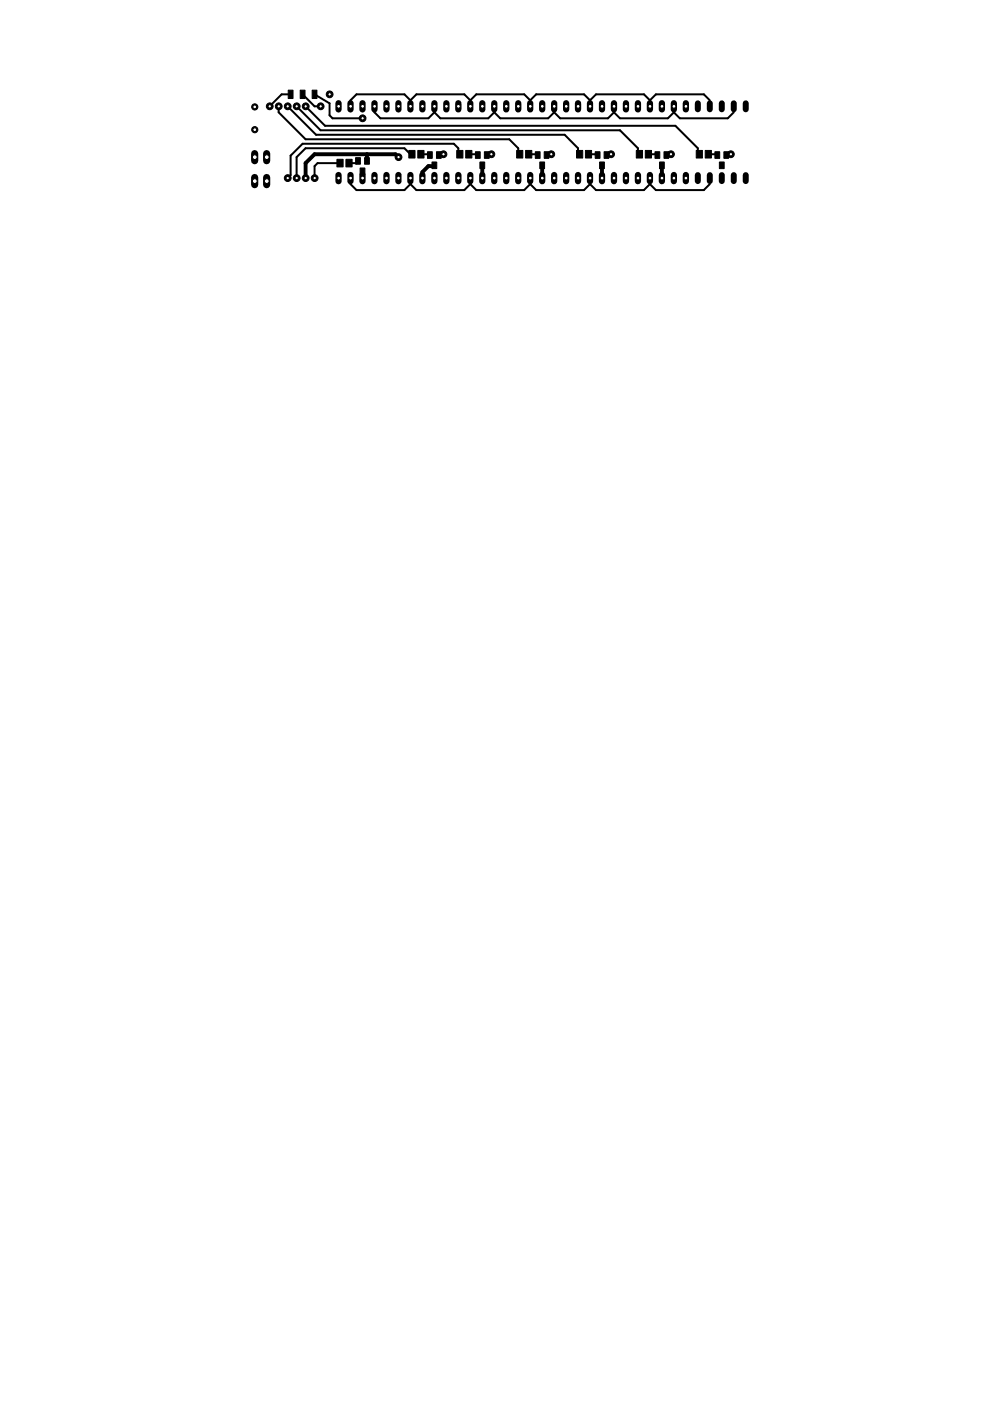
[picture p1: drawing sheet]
<svg xmlns="http://www.w3.org/2000/svg" width="210mm" height="297mm" viewBox="0 0 210 297" stroke-linecap="round" stroke-linejoin="round" font-family="sans-serif">
<g fill="#000" stroke="#000" stroke-width=".21">
<path d="M61.1 19.1h1v1.8h-1zM63.6 19.1h1.1v1.8h-1.1zM66.2 19.1h1v1.8h-1zM71.4 33.8h1.3v1.6h-1.3zM73.3 33.8h1.4v1.6h-1.4zM75.4 33.4h1v1.4h-1zM76.3 35.6h1.1v1.4h-1.1zM77.3 33.4h1v1.4h-1zM86.7 31.9h1.3v1.6h-1.3zM88.6 31.9h1.3v1.6h-1.3zM90.6 32.2h1.1v1.4h-1.1zM91.6 34.4h1v1.4h-1z"/>
<path d="M92.5 32.2h1.1v1.4h-1.1zM96.8 31.9h1.3v1.6h-1.3zM98.7 31.9h1.4v1.6h-1.4zM100.8 32.2h1v1.4h-1zM101.7 34.4h1.1v1.4h-1.1zM102.7 32.2h1v1.4h-1zM109.5 31.9h1.3v1.6h-1.3zM111.4 31.9h1.4v1.6h-1.4zM113.5 32.2h1v1.4h-1zM114.4 34.4h1.1v1.4h-1.1zM115.4 32.2h1v1.4h-1zM122.2 31.9h1.3v1.6h-1.3z"/>
<path d="M124.1 31.9h1.3v1.6h-1.3zM126.2 32.2h1v1.4h-1zM127.1 34.4h1v1.4h-1zM128.1 32.2h1v1.4h-1zM134.9 31.9h1.3v1.6h-1.3zM136.8 31.9h1.3v1.6h-1.3zM138.9 32.2h1v1.4h-1zM139.8 34.4h1v1.4h-1zM140.8 32.2h1v1.4h-1zM147.6 31.9h1.3v1.6h-1.3zM149.5 31.9h1.3v1.6h-1.3zM151.6 32.2h1v1.4h-1z"/>
<path d="M152.5 34.4h1v1.4h-1zM153.5 32.2h1v1.4h-1z"/>
</g>
<path d="M76.9 36.5v1.3M77.8 32.7v1.3M84.5 33.3l-.7-.6h-17.1l-1.9 1.9v3.2M92.1 35.2h-1.3l-1.2 1.3v1.3M102.3 35.2v2.6M115 35.2v2.6M127.6 35.2v2.6M140.3 35.2v2.6" fill="none" stroke="#000" stroke-width=".83"/>
<g fill="none" stroke="#000" stroke-width=".42">
<path d="M59.1 22.5v1.3l5.7 5.7h43.2l1.9 1.9v1.3M61 22.5l6 6.1h52.7l2.9 2.8v1.3M61.6 20h-1.9l-2.5 2.5M62.9 22.5l5.1 5.1h63.4l3.9 3.8v1.3M64.2 20l2.5 2.5h1.3M64.8 22.5l4.1 4.2h74.3l4.8 4.7v1.3M66.7 20l3.2 1.9v2.5l.6 .7h6.4M71.8 34.6h-4.5l-.6 .6v2.6M74.3 34.6h1.3M74.3 37.8v1.2l1.3 1.3h10.1l1.3-1.3M79.4 22.5v1.3l1.3 1.3h10.1l1.3-1.3M87 21.3l-1.3-1.3h-10.1l-1.3 1.3v1.2"/>
<path d="M87 21.3l1.3-1.3h10.1l1.3 1.3M87 21.3v1.2M87 37.8v1.2M87 39l1.3 1.3h10.1l1.3-1.3M87 32.7l-1.3-1.3h-20.9l-1.9 1.9v4.5M89.6 32.7h1.2M92.1 23.8l1.3 1.3h10.1l1.3-1.3M92.1 22.5v1.3M93.4 32.7h.6M97.2 32.7v-1.3l-1-.9h-32l-2.6 2.5v4.1l-.6 .7M99.7 32.7h1.3M99.7 21.3l1.3-1.3h10.1l1.3 1.3"/>
<path d="M99.7 21.3v1.2M99.7 37.8v1.2M99.7 39l1.3 1.3h10.1l1.3-1.3M103.5 32.7h.7M104.8 23.8l1.3 1.3h10.1l1.3-1.3M104.8 22.5v1.3M112.4 32.7h1.3M112.4 21.3l1.3-1.3h10.1l1.3 1.3M112.4 21.3v1.2M112.4 37.8v1.2M112.4 39l1.3 1.3h10.1l1.3-1.3M116.2 32.7h.7"/>
<path d="M117.5 23.8l1.3 1.3h10.1l1.3-1.3M117.5 22.5v1.3M125.1 32.7h1.3M125.1 21.3l1.3-1.3h10.1l1.3 1.3M125.1 21.3v1.2M125.1 37.8v1.2M125.1 39l1.3 1.3h10.1l1.3-1.3M128.9 32.7h.6M130.2 23.8l1.2 1.3h10.2l1.3-1.3M130.2 22.5v1.3M137.8 32.7h1.3M137.8 21.3v1.2"/>
<path d="M137.8 37.8v1.2M137.8 21.3l1.3-1.3h10.1l1.3 1.3M137.8 39l1.3 1.3h10.1l1.3-1.3M141.6 32.7h.6M142.9 22.5v1.3M142.9 23.8l1.2 1.3h10.2l1.3-1.3M150.5 32.7h1.3M154.3 32.7h.6"/>
</g>
<path d="M145.4 37.1v1.3M148 21.9v1.3M148 37.1v1.3M150.5 21.9v1.3M150.5 37.1v1.3M153 21.9v1.3M153 37.1v1.3M155.6 21.9v1.3M155.6 37.1v1.3M158.1 21.9v1.3M158.1 37.1v1.3" fill="none" stroke="#000" stroke-width="1.3"/>
<circle cx="145.4" cy="37.8" r=".4" fill="#fff" stroke="#000" stroke-width=".21"/>
<path d="M142.9 37.1v1.3" fill="none" stroke="#000" stroke-width="1.3"/>
<circle cx="142.9" cy="37.8" r=".4" fill="#fff" stroke="#000" stroke-width=".21"/>
<path d="M140.3 37.1v1.3" fill="none" stroke="#000" stroke-width="1.3"/>
<circle cx="140.4" cy="37.8" r=".4" fill="#fff" stroke="#000" stroke-width=".21"/>
<path d="M137.8 37.1v1.3" fill="none" stroke="#000" stroke-width="1.3"/>
<circle cx="137.8" cy="37.8" r=".4" fill="#fff" stroke="#000" stroke-width=".21"/>
<path d="M135.3 37.1v1.3" fill="none" stroke="#000" stroke-width="1.3"/>
<circle cx="135.3" cy="37.8" r=".4" fill="#fff" stroke="#000" stroke-width=".21"/>
<path d="M135.3 21.9v1.3" fill="none" stroke="#000" stroke-width="1.3"/>
<circle cx="135.3" cy="22.5" r=".4" fill="#fff" stroke="#000" stroke-width=".21"/>
<path d="M137.8 21.9v1.3" fill="none" stroke="#000" stroke-width="1.3"/>
<circle cx="137.8" cy="22.5" r=".4" fill="#fff" stroke="#000" stroke-width=".21"/>
<path d="M140.3 21.9v1.3" fill="none" stroke="#000" stroke-width="1.3"/>
<circle cx="140.4" cy="22.5" r=".4" fill="#fff" stroke="#000" stroke-width=".21"/>
<path d="M142.9 21.9v1.3" fill="none" stroke="#000" stroke-width="1.3"/>
<circle cx="142.9" cy="22.5" r=".4" fill="#fff" stroke="#000" stroke-width=".21"/>
<path d="M145.4 21.9v1.3" fill="none" stroke="#000" stroke-width="1.3"/>
<circle cx="145.4" cy="22.5" r=".4" fill="#fff" stroke="#000" stroke-width=".21"/>
<path d="M132.7 37.1v1.3" fill="none" stroke="#000" stroke-width="1.3"/>
<circle cx="132.7" cy="37.8" r=".4" fill="#fff" stroke="#000" stroke-width=".21"/>
<path d="M130.2 37.1v1.3" fill="none" stroke="#000" stroke-width="1.3"/>
<circle cx="130.2" cy="37.8" r=".4" fill="#fff" stroke="#000" stroke-width=".21"/>
<path d="M127.6 37.1v1.3" fill="none" stroke="#000" stroke-width="1.3"/>
<circle cx="127.7" cy="37.8" r=".4" fill="#fff" stroke="#000" stroke-width=".21"/>
<path d="M125.1 37.1v1.3" fill="none" stroke="#000" stroke-width="1.3"/>
<circle cx="125.1" cy="37.8" r=".4" fill="#fff" stroke="#000" stroke-width=".21"/>
<path d="M122.6 37.1v1.3" fill="none" stroke="#000" stroke-width="1.3"/>
<circle cx="122.6" cy="37.8" r=".4" fill="#fff" stroke="#000" stroke-width=".21"/>
<path d="M122.6 21.9v1.3" fill="none" stroke="#000" stroke-width="1.3"/>
<circle cx="122.6" cy="22.5" r=".4" fill="#fff" stroke="#000" stroke-width=".21"/>
<path d="M125.1 21.9v1.3" fill="none" stroke="#000" stroke-width="1.3"/>
<circle cx="125.1" cy="22.5" r=".4" fill="#fff" stroke="#000" stroke-width=".21"/>
<path d="M127.6 21.9v1.3" fill="none" stroke="#000" stroke-width="1.3"/>
<circle cx="127.7" cy="22.5" r=".4" fill="#fff" stroke="#000" stroke-width=".21"/>
<path d="M130.2 21.9v1.3" fill="none" stroke="#000" stroke-width="1.3"/>
<circle cx="130.2" cy="22.5" r=".4" fill="#fff" stroke="#000" stroke-width=".21"/>
<path d="M132.7 21.9v1.3" fill="none" stroke="#000" stroke-width="1.3"/>
<circle cx="132.7" cy="22.5" r=".4" fill="#fff" stroke="#000" stroke-width=".21"/>
<path d="M120 37.1v1.3" fill="none" stroke="#000" stroke-width="1.3"/>
<circle cx="120.1" cy="37.8" r=".4" fill="#fff" stroke="#000" stroke-width=".21"/>
<path d="M117.5 37.1v1.3" fill="none" stroke="#000" stroke-width="1.3"/>
<circle cx="117.5" cy="37.8" r=".4" fill="#fff" stroke="#000" stroke-width=".21"/>
<path d="M115 37.1v1.3" fill="none" stroke="#000" stroke-width="1.3"/>
<circle cx="115" cy="37.8" r=".4" fill="#fff" stroke="#000" stroke-width=".21"/>
<path d="M112.4 37.1v1.3" fill="none" stroke="#000" stroke-width="1.3"/>
<circle cx="112.4" cy="37.8" r=".4" fill="#fff" stroke="#000" stroke-width=".21"/>
<path d="M109.9 37.1v1.3" fill="none" stroke="#000" stroke-width="1.3"/>
<circle cx="109.9" cy="37.8" r=".4" fill="#fff" stroke="#000" stroke-width=".21"/>
<path d="M109.9 21.9v1.3" fill="none" stroke="#000" stroke-width="1.3"/>
<circle cx="109.9" cy="22.5" r=".4" fill="#fff" stroke="#000" stroke-width=".21"/>
<path d="M112.4 21.9v1.3" fill="none" stroke="#000" stroke-width="1.3"/>
<circle cx="112.4" cy="22.5" r=".4" fill="#fff" stroke="#000" stroke-width=".21"/>
<path d="M115 21.9v1.3" fill="none" stroke="#000" stroke-width="1.3"/>
<circle cx="115" cy="22.5" r=".4" fill="#fff" stroke="#000" stroke-width=".21"/>
<path d="M117.5 21.9v1.3" fill="none" stroke="#000" stroke-width="1.3"/>
<circle cx="117.5" cy="22.5" r=".4" fill="#fff" stroke="#000" stroke-width=".21"/>
<path d="M120 21.9v1.3" fill="none" stroke="#000" stroke-width="1.3"/>
<circle cx="120.1" cy="22.5" r=".4" fill="#fff" stroke="#000" stroke-width=".21"/>
<path d="M107.3 37.1v1.3" fill="none" stroke="#000" stroke-width="1.3"/>
<circle cx="107.4" cy="37.8" r=".4" fill="#fff" stroke="#000" stroke-width=".21"/>
<path d="M104.8 37.1v1.3" fill="none" stroke="#000" stroke-width="1.3"/>
<circle cx="104.8" cy="37.8" r=".4" fill="#fff" stroke="#000" stroke-width=".21"/>
<path d="M102.3 37.1v1.3" fill="none" stroke="#000" stroke-width="1.3"/>
<circle cx="102.3" cy="37.8" r=".4" fill="#fff" stroke="#000" stroke-width=".21"/>
<path d="M99.7 37.1v1.3" fill="none" stroke="#000" stroke-width="1.3"/>
<circle cx="99.7" cy="37.8" r=".4" fill="#fff" stroke="#000" stroke-width=".21"/>
<path d="M97.2 37.1v1.3" fill="none" stroke="#000" stroke-width="1.3"/>
<circle cx="97.2" cy="37.8" r=".4" fill="#fff" stroke="#000" stroke-width=".21"/>
<path d="M97.2 21.9v1.3" fill="none" stroke="#000" stroke-width="1.3"/>
<circle cx="97.2" cy="22.5" r=".4" fill="#fff" stroke="#000" stroke-width=".21"/>
<path d="M99.7 21.9v1.3" fill="none" stroke="#000" stroke-width="1.3"/>
<circle cx="99.7" cy="22.5" r=".4" fill="#fff" stroke="#000" stroke-width=".21"/>
<path d="M102.3 21.9v1.3" fill="none" stroke="#000" stroke-width="1.3"/>
<circle cx="102.3" cy="22.5" r=".4" fill="#fff" stroke="#000" stroke-width=".21"/>
<path d="M104.8 21.9v1.3" fill="none" stroke="#000" stroke-width="1.3"/>
<circle cx="104.8" cy="22.5" r=".4" fill="#fff" stroke="#000" stroke-width=".21"/>
<path d="M107.3 21.9v1.3" fill="none" stroke="#000" stroke-width="1.3"/>
<circle cx="107.4" cy="22.5" r=".4" fill="#fff" stroke="#000" stroke-width=".21"/>
<path d="M94.6 37.1v1.3" fill="none" stroke="#000" stroke-width="1.3"/>
<circle cx="94.7" cy="37.8" r=".4" fill="#fff" stroke="#000" stroke-width=".21"/>
<path d="M92.1 37.1v1.3" fill="none" stroke="#000" stroke-width="1.3"/>
<circle cx="92.1" cy="37.8" r=".4" fill="#fff" stroke="#000" stroke-width=".21"/>
<path d="M89.6 37.1v1.3" fill="none" stroke="#000" stroke-width="1.3"/>
<circle cx="89.6" cy="37.8" r=".4" fill="#fff" stroke="#000" stroke-width=".21"/>
<path d="M87 37.1v1.3" fill="none" stroke="#000" stroke-width="1.3"/>
<circle cx="87" cy="37.8" r=".4" fill="#fff" stroke="#000" stroke-width=".21"/>
<path d="M84.5 37.1v1.3" fill="none" stroke="#000" stroke-width="1.3"/>
<circle cx="84.5" cy="37.8" r=".4" fill="#fff" stroke="#000" stroke-width=".21"/>
<path d="M84.5 21.9v1.3" fill="none" stroke="#000" stroke-width="1.3"/>
<circle cx="84.5" cy="22.5" r=".4" fill="#fff" stroke="#000" stroke-width=".21"/>
<path d="M87 21.9v1.3" fill="none" stroke="#000" stroke-width="1.3"/>
<circle cx="87" cy="22.5" r=".4" fill="#fff" stroke="#000" stroke-width=".21"/>
<path d="M89.6 21.9v1.3" fill="none" stroke="#000" stroke-width="1.3"/>
<circle cx="89.6" cy="22.5" r=".4" fill="#fff" stroke="#000" stroke-width=".21"/>
<path d="M92.1 21.9v1.3" fill="none" stroke="#000" stroke-width="1.3"/>
<circle cx="92.1" cy="22.5" r=".4" fill="#fff" stroke="#000" stroke-width=".21"/>
<path d="M94.6 21.9v1.3" fill="none" stroke="#000" stroke-width="1.3"/>
<circle cx="94.7" cy="22.5" r=".4" fill="#fff" stroke="#000" stroke-width=".21"/>
<path d="M81.9 37.1v1.3" fill="none" stroke="#000" stroke-width="1.3"/>
<circle cx="82" cy="37.8" r=".4" fill="#fff" stroke="#000" stroke-width=".21"/>
<path d="M79.4 37.1v1.3" fill="none" stroke="#000" stroke-width="1.3"/>
<circle cx="79.4" cy="37.8" r=".4" fill="#fff" stroke="#000" stroke-width=".21"/>
<path d="M76.9 37.1v1.3" fill="none" stroke="#000" stroke-width="1.3"/>
<circle cx="76.9" cy="37.8" r=".4" fill="#fff" stroke="#000" stroke-width=".21"/>
<path d="M74.3 37.1v1.3" fill="none" stroke="#000" stroke-width="1.3"/>
<circle cx="74.3" cy="37.8" r=".4" fill="#fff" stroke="#000" stroke-width=".21"/>
<path d="M71.8 37.1v1.3" fill="none" stroke="#000" stroke-width="1.3"/>
<circle cx="71.8" cy="37.8" r=".4" fill="#fff" stroke="#000" stroke-width=".21"/>
<path d="M71.8 21.9v1.3" fill="none" stroke="#000" stroke-width="1.3"/>
<circle cx="71.8" cy="22.5" r=".4" fill="#fff" stroke="#000" stroke-width=".21"/>
<path d="M74.3 21.9v1.3" fill="none" stroke="#000" stroke-width="1.3"/>
<circle cx="74.3" cy="22.5" r=".4" fill="#fff" stroke="#000" stroke-width=".21"/>
<path d="M76.9 21.9v1.3" fill="none" stroke="#000" stroke-width="1.3"/>
<circle cx="76.9" cy="22.5" r=".4" fill="#fff" stroke="#000" stroke-width=".21"/>
<path d="M79.4 21.9v1.3" fill="none" stroke="#000" stroke-width="1.3"/>
<circle cx="79.4" cy="22.5" r=".4" fill="#fff" stroke="#000" stroke-width=".21"/>
<path d="M81.9 21.9v1.3" fill="none" stroke="#000" stroke-width="1.3"/>
<circle cx="82" cy="22.5" r=".4" fill="#fff" stroke="#000" stroke-width=".21"/>
<path d="M56.5 37.6v1.6" fill="none" stroke="#000" stroke-width="1.5"/>
<circle cx="56.6" cy="38.4" r=".51" fill="#fff" stroke="#000" stroke-width=".21"/>
<path d="M54 37.6v1.6" fill="none" stroke="#000" stroke-width="1.5"/>
<circle cx="54" cy="38.4" r=".51" fill="#fff" stroke="#000" stroke-width=".21"/>
<path d="M56.5 32.6v1.5" fill="none" stroke="#000" stroke-width="1.5"/>
<circle cx="56.6" cy="33.3" r=".51" fill="#fff" stroke="#000" stroke-width=".21"/>
<path d="M54 32.6v1.5" fill="none" stroke="#000" stroke-width="1.5"/>
<circle cx="54" cy="33.3" r=".51" fill="#fff" stroke="#000" stroke-width=".21"/>
<circle cx="54" cy="27.5" r=".66" fill="#000" stroke="#000" stroke-width=".21"/>
<circle cx="54" cy="27.5" r=".4" fill="#fff" stroke="#000" stroke-width=".21"/>
<circle cx="54" cy="22.7" r=".66" fill="#000" stroke="#000" stroke-width=".21"/>
<circle cx="54" cy="22.7" r=".4" fill="#fff" stroke="#000" stroke-width=".21"/>
<circle cx="142.3" cy="32.7" r=".72" fill="#000" stroke="#000" stroke-width=".21"/>
<circle cx="142.3" cy="32.7" r=".36" fill="#fff" stroke="#000" stroke-width=".21"/>
<circle cx="129.6" cy="32.7" r=".72" fill="#000" stroke="#000" stroke-width=".21"/>
<circle cx="129.6" cy="32.7" r=".36" fill="#fff" stroke="#000" stroke-width=".21"/>
<circle cx="116.9" cy="32.7" r=".72" fill="#000" stroke="#000" stroke-width=".21"/>
<circle cx="116.9" cy="32.7" r=".36" fill="#fff" stroke="#000" stroke-width=".21"/>
<circle cx="104.2" cy="32.7" r=".72" fill="#000" stroke="#000" stroke-width=".21"/>
<circle cx="104.2" cy="32.7" r=".36" fill="#fff" stroke="#000" stroke-width=".21"/>
<circle cx="94" cy="32.7" r=".72" fill="#000" stroke="#000" stroke-width=".21"/>
<circle cx="94" cy="32.7" r=".36" fill="#fff" stroke="#000" stroke-width=".21"/>
<circle cx="84.5" cy="33.3" r=".72" fill="#000" stroke="#000" stroke-width=".21"/>
<circle cx="84.5" cy="33.3" r=".36" fill="#fff" stroke="#000" stroke-width=".21"/>
<circle cx="64.8" cy="37.8" r=".72" fill="#000" stroke="#000" stroke-width=".21"/>
<circle cx="64.8" cy="37.8" r=".36" fill="#fff" stroke="#000" stroke-width=".21"/>
<circle cx="69.9" cy="20" r=".72" fill="#000" stroke="#000" stroke-width=".21"/>
<circle cx="69.9" cy="20" r=".36" fill="#fff" stroke="#000" stroke-width=".21"/>
<circle cx="155" cy="32.7" r=".72" fill="#000" stroke="#000" stroke-width=".21"/>
<circle cx="155" cy="32.7" r=".36" fill="#fff" stroke="#000" stroke-width=".21"/>
<circle cx="62.9" cy="22.5" r=".72" fill="#000" stroke="#000" stroke-width=".21"/>
<circle cx="62.9" cy="22.5" r=".36" fill="#fff" stroke="#000" stroke-width=".21"/>
<circle cx="61" cy="22.5" r=".72" fill="#000" stroke="#000" stroke-width=".21"/>
<circle cx="61" cy="22.5" r=".36" fill="#fff" stroke="#000" stroke-width=".21"/>
<circle cx="59.1" cy="22.5" r=".72" fill="#000" stroke="#000" stroke-width=".21"/>
<circle cx="59.1" cy="22.5" r=".36" fill="#fff" stroke="#000" stroke-width=".21"/>
<circle cx="61" cy="37.8" r=".72" fill="#000" stroke="#000" stroke-width=".21"/>
<circle cx="61" cy="37.8" r=".36" fill="#fff" stroke="#000" stroke-width=".21"/>
<circle cx="62.9" cy="37.8" r=".72" fill="#000" stroke="#000" stroke-width=".21"/>
<circle cx="62.9" cy="37.8" r=".36" fill="#fff" stroke="#000" stroke-width=".21"/>
<circle cx="66.7" cy="37.8" r=".72" fill="#000" stroke="#000" stroke-width=".21"/>
<circle cx="66.7" cy="37.8" r=".36" fill="#fff" stroke="#000" stroke-width=".21"/>
<circle cx="76.9" cy="25.1" r=".72" fill="#000" stroke="#000" stroke-width=".21"/>
<circle cx="76.9" cy="25.1" r=".36" fill="#fff" stroke="#000" stroke-width=".21"/>
<circle cx="68" cy="22.5" r=".72" fill="#000" stroke="#000" stroke-width=".21"/>
<circle cx="68" cy="22.5" r=".36" fill="#fff" stroke="#000" stroke-width=".21"/>
<circle cx="57.2" cy="22.5" r=".72" fill="#000" stroke="#000" stroke-width=".21"/>
<circle cx="57.2" cy="22.5" r=".36" fill="#fff" stroke="#000" stroke-width=".21"/>
<circle cx="64.8" cy="22.5" r=".72" fill="#000" stroke="#000" stroke-width=".21"/>
<circle cx="64.8" cy="22.5" r=".36" fill="#fff" stroke="#000" stroke-width=".21"/>
</svg>
